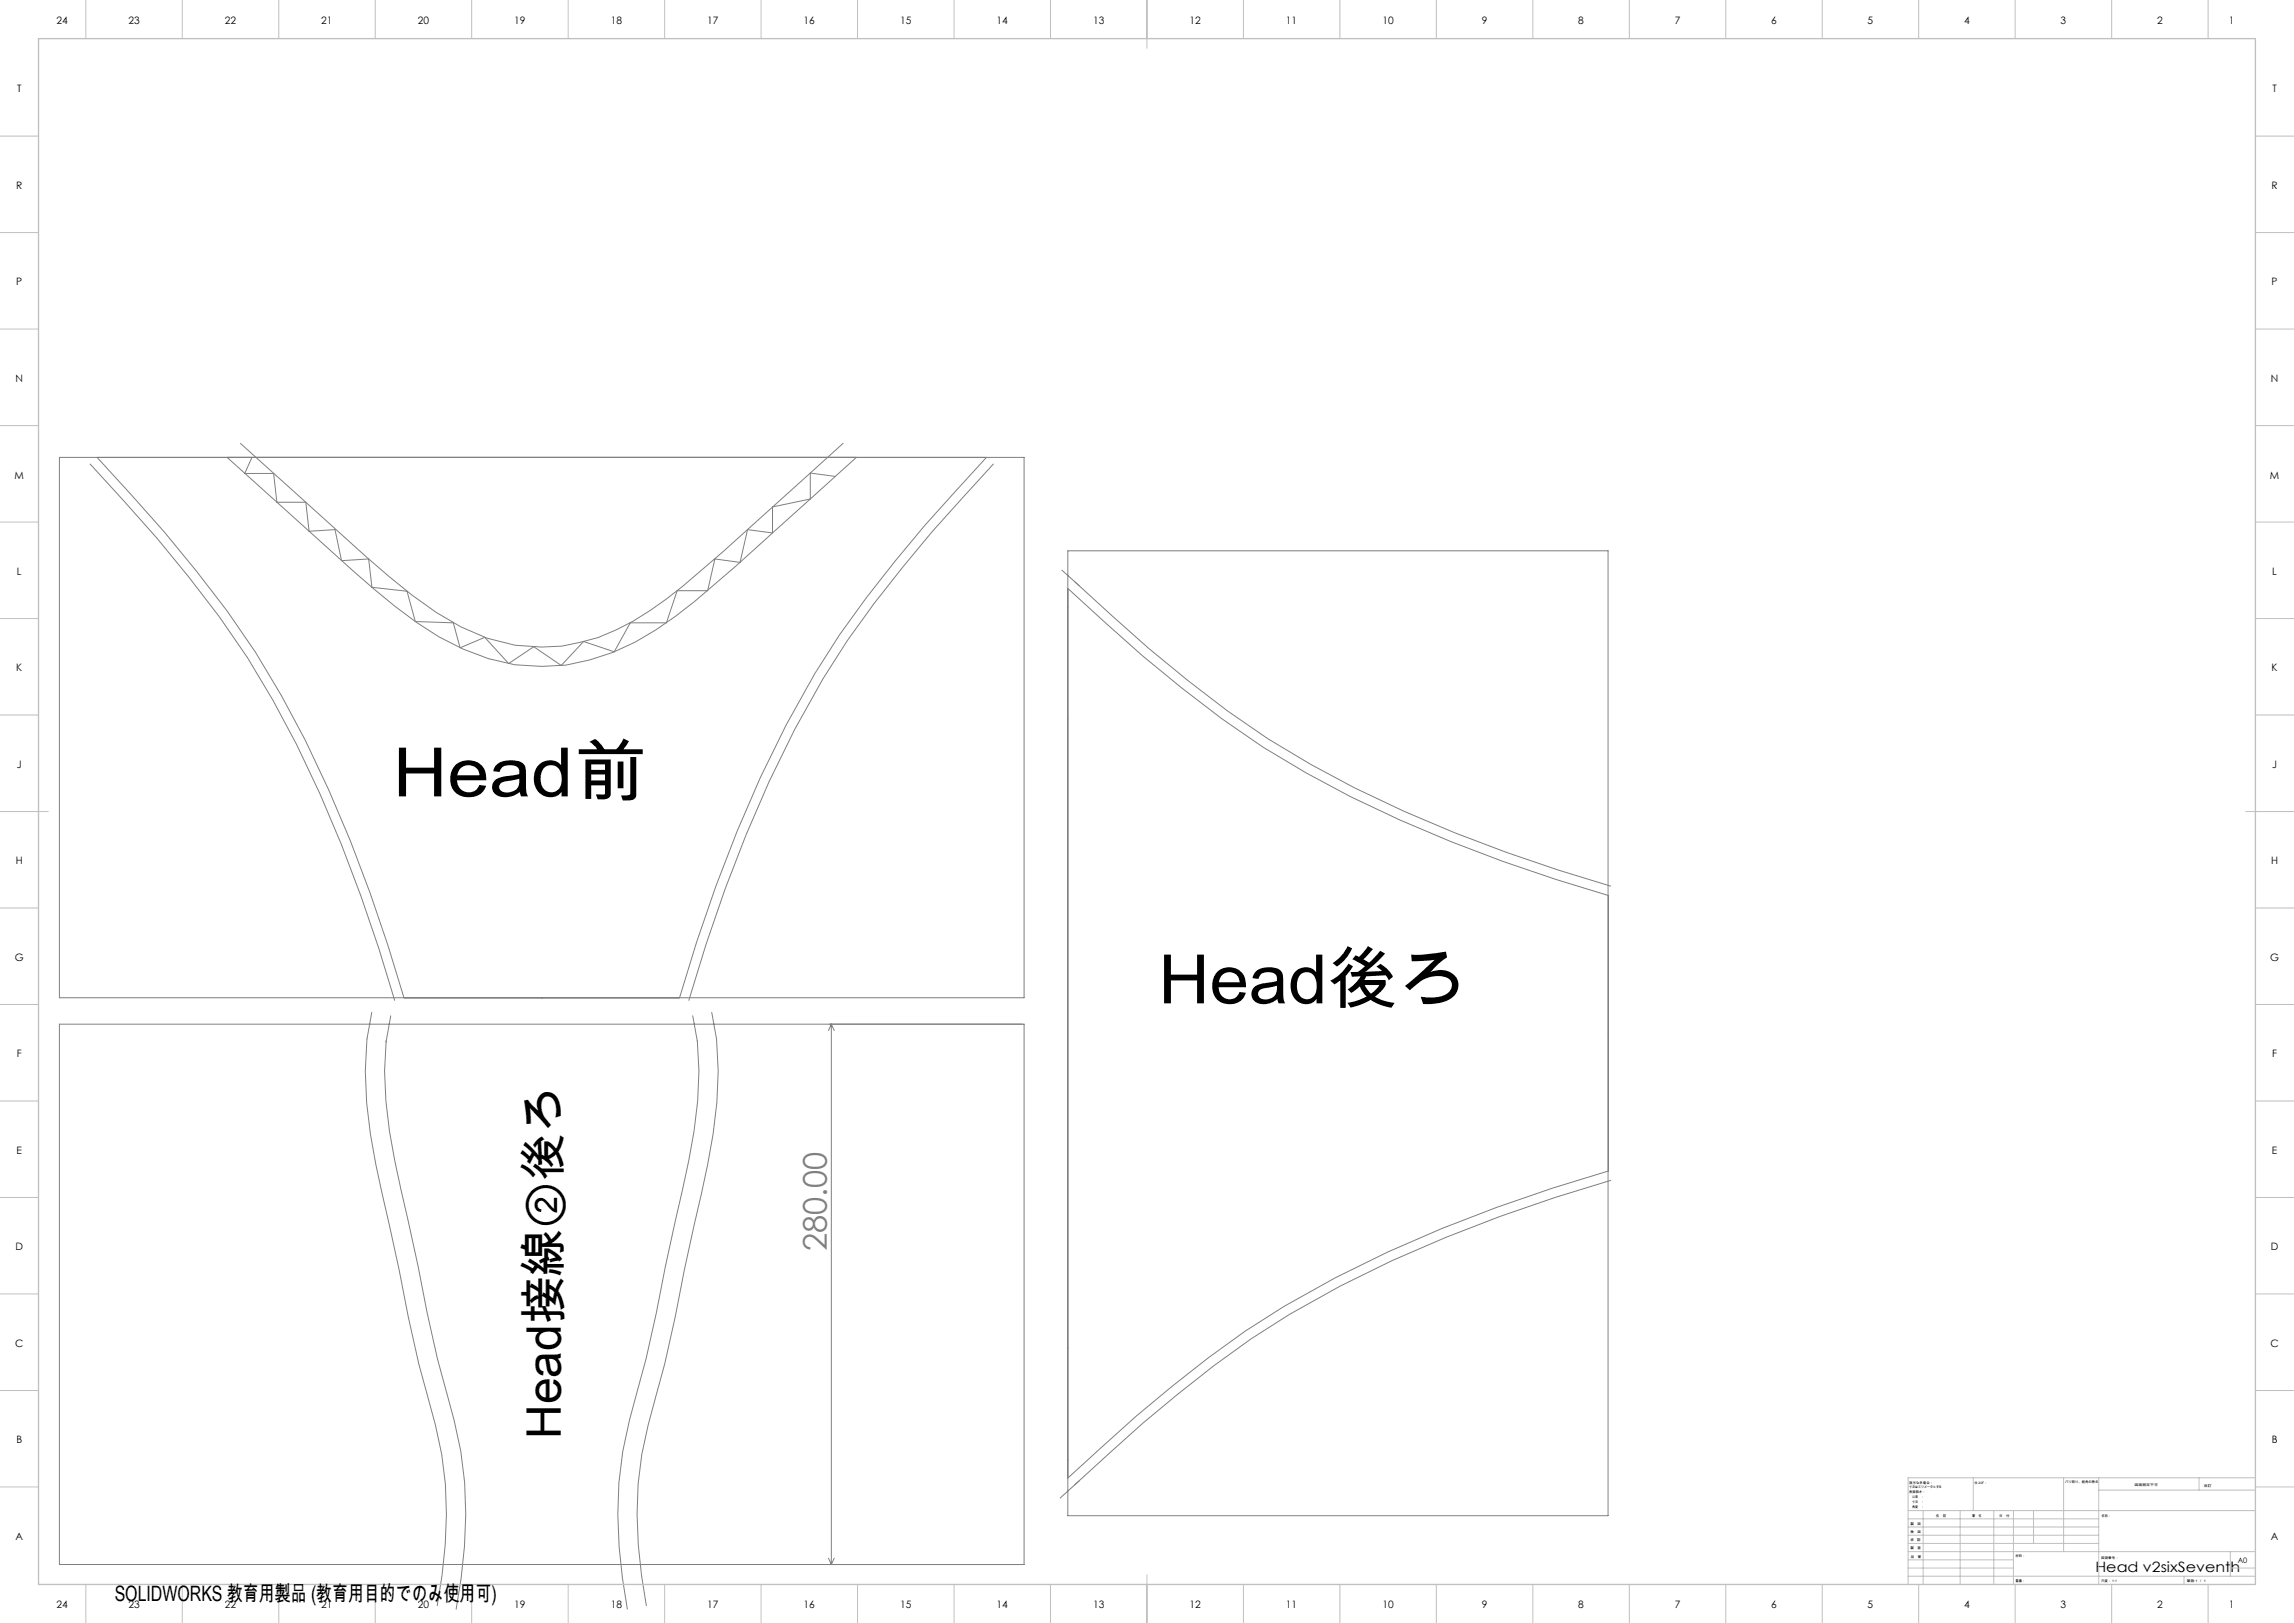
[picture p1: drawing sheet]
<svg xmlns="http://www.w3.org/2000/svg" width="1189mm" height="841mm" viewBox="0 0 1189 841" stroke-linecap="round" stroke-linejoin="round" font-family="sans-serif">
<defs><g id="words">
<g font-size="35.3">
<text x="204" y="413">Head前</text>
<text x="600" y="520">Head後ろ</text>
</g>
<text font-size="24.7" x="291" y="746" transform="rotate(-90 291 746)">Head接線②後ろ</text>
<text font-size="16.9" fill="#808080" x="429" y="648" transform="rotate(-90 429 648)">280.00</text>
<text font-size="11" x="59" y="830">SOLIDWORKS 教育用製品 (教育用目的でのみ使用可)</text>
<text font-size="7.4" x="1086" y="815">Head v2sixSeventh</text>
<g font-size="5.3">
<text x="29" y="12">24</text>
<text x="67" y="12">23</text>
<text x="117" y="12">22</text>
<text x="167" y="12">21</text>
<text x="217" y="12">20</text>
<text x="267" y="12">19</text>
<text x="317" y="12">18</text>
<text x="367" y="12">17</text>
<text x="417" y="12">16</text>
<text x="467" y="12">15</text>
<text x="517" y="12">14</text>
<text x="567" y="12">13</text>
<text x="617" y="12">12</text>
<text x="667" y="12">11</text>
<text x="717" y="12">10</text>
<text x="768" y="12">9</text>
<text x="818" y="12">8</text>
<text x="868" y="12">7</text>
<text x="918" y="12">6</text>
<text x="968" y="12">5</text>
<text x="1018" y="12">4</text>
<text x="1068" y="12">3</text>
<text x="1118" y="12">2</text>
<text x="1155" y="12">1</text>
<text x="9" y="48">T</text>
<text x="1178" y="48">T</text>
<text x="8" y="98">R</text>
<text x="1177" y="98">R</text>
<text x="8" y="148">P</text>
<text x="1177" y="148">P</text>
<text x="8" y="198">N</text>
<text x="1177" y="198">N</text>
<text x="8" y="248">M</text>
<text x="1177" y="248">M</text>
<text x="9" y="298">L</text>
<text x="1178" y="298">L</text>
<text x="8" y="348">K</text>
<text x="1177" y="348">K</text>
<text x="9" y="398">J</text>
<text x="1178" y="398">J</text>
<text x="8" y="448">H</text>
<text x="1177" y="448">H</text>
<text x="8" y="498">G</text>
<text x="1177" y="498">G</text>
<text x="9" y="548">F</text>
<text x="1178" y="548">F</text>
<text x="9" y="598">E</text>
<text x="1178" y="598">E</text>
<text x="8" y="648">D</text>
<text x="1177" y="648">D</text>
<text x="8" y="698">C</text>
<text x="1177" y="698">C</text>
<text x="8" y="748">B</text>
<text x="1177" y="748">B</text>
<text x="8" y="798">A</text>
<text x="1177" y="798">A</text>
<text x="29" y="833">24</text>
<text x="67" y="833">23</text>
<text x="117" y="833">22</text>
<text x="167" y="833">21</text>
<text x="217" y="833">20</text>
<text x="267" y="833">19</text>
<text x="317" y="833">18</text>
<text x="367" y="833">17</text>
<text x="417" y="833">16</text>
<text x="467" y="833">15</text>
<text x="517" y="833">14</text>
<text x="567" y="833">13</text>
<text x="617" y="833">12</text>
<text x="667" y="833">11</text>
<text x="717" y="833">10</text>
<text x="768" y="833">9</text>
<text x="818" y="833">8</text>
<text x="868" y="833">7</text>
<text x="918" y="833">6</text>
<text x="968" y="833">5</text>
<text x="1018" y="833">4</text>
<text x="1068" y="833">3</text>
<text x="1118" y="833">2</text>
<text x="1155" y="833">1</text>
</g>
<text font-size="3.9" x="1160" y="810">A0</text>
<g font-size="1.7">
<text x="990" y="769">指示なき場合：</text>
<text x="990" y="771">寸法はミリメータとする</text>
<text x="990" y="774">表面粗さ：</text>
<text x="1023" y="769">仕上げ：</text>
<text x="1070" y="769">バリ取り、鋭角の除去</text>
<text x="1106" y="770">図面測定不可</text>
<text x="1142" y="770">改訂</text>
<text x="990" y="776">公差　：</text>
<text x="990" y="779">寸法　：</text>
<text x="990" y="781">角度　：</text>
<text x="990" y="790">製　図</text>
<text x="1003" y="786">名　前</text>
<text x="1019" y="786">署　名</text>
<text x="1036" y="786">日　付</text>
<text x="1089" y="786">名称：</text>
<text x="990" y="794">検　図</text>
<text x="990" y="799">承　認</text>
<text x="990" y="803">製　産</text>
<text x="990" y="807">品　管</text>
<text x="1045" y="807">材料：</text>
<text x="1089" y="808">図面番号：</text>
<text x="1045" y="820">重量：</text>
<text x="1089" y="820">尺度： 1:1</text>
<text x="1133" y="820">葉数 1 ／ 1</text>
</g>
</g></defs>
<g fill="none" stroke="#808080" stroke-width=".52">
<path d="M31 237h500v280h-500zM50 237a767 767 0 0 1 82 101 669 669 0 0 1 69 152l8 27h143a731 731 0 0 1 70-168 595 595 0 0 1 73-94l16-18M118 237l32 29a666 666 0 0 0 66 56 108 108 0 0 0 77 23 122 122 0 0 0 57-26 1221 1221 0 0 0 73-63l21-19M131 237l-4 8h15l2 15h15l1 15 14-1 3 17 14-1 2 14 18 2 4 16 20 1 3 13 13-6 13 14 13-9 14 10 12-13 15 6 9-15h18l6-17h16l4-16 13 1 3-17 13 2v-13l20-4v-14l13 2M437 230l-21 18a1278 1278 0 0 1-70 62 115 115 0 0 1-55 25 92 92 0 0 1-65-18 574 574 0 0 1-69-58l-33-29M47 240a762 762 0 0 1 81 101 661 661 0 0 1 68 150l9 28M515 240a803 803 0 0 0-76 92 636 636 0 0 0-73 158l-9 29M550 295l9 9M553 285h280v500h-280zM553 305a767 767 0 0 0 102 82 691 691 0 0 0 179 77v143a727 727 0 0 0-168 70 591 591 0 0 0-95 73l-18 16M557 301a762 762 0 0 0 100 82 660 660 0 0 0 151 68l27 8M31 531h500v280h-500z"/>
<path d="M190 538a215 215 0 0 0 5 65l12 55a690 690 0 0 0 19 80 212 212 0 0 1 1 94M193 525l-3 13M200 539a206 206 0 0 0 5 62l12 55a695 695 0 0 0 18 80 220 220 0 0 1 1 98M203 526l-3 14M359 526l3 14M361 539a203 203 0 0 1-4 62l-12 55a707 707 0 0 1-19 80 221 221 0 0 0-1 98M369 525l2 13M371 538a215 215 0 0 1-4 65l-12 55a702 702 0 0 1-19 80 210 210 0 0 0-1 94M431 531v280M431 531l1 3M431 531l-2 3M835 612a726 726 0 0 0-167 69 589 589 0 0 0-93 72l-18 17"/>
<path d="M559 767l-10 9M429 807l2 4M432 807l-1 4"/>
</g>
<g fill="none" stroke="#c0c0c0" stroke-width=".52">
<path d="M44 0v20M94 0v20M144 0v20M194 0v20M244 0v20M294 0v20M344 0v20M394 0v20M444 0v20M494 0v20M544 0v20M594 0v25"/>
<path d="M644 0v20M694 0v20M744 0v20M794 0v20M844 0v20M894 0v20M944 0v20M994 0v20M1044 0v20M1094 0v20M1144 0v20M0 71h20"/>
<path d="M1169 71h20M0 121h20M1169 121h20M0 171h20M1169 171h20M0 221h20M1169 221h20M0 271h20M1169 271h20M0 321h20M1169 321h20M0 371h20"/>
<path d="M1169 371h20M0 421h25M1164 421h25M0 471h20M1169 471h20M0 521h20M1169 521h20M0 571h20M1169 571h20M0 621h20M1169 621h20M0 671h20"/>
<path d="M1169 671h20M0 721h20M1169 721h20M0 771h20M1023 766v17M1070 766v38M1088 766v55M1088 772h81M1140 766v6M1169 766h-180v55M1169 771h20M989 783h180"/>
<path d="M989 800h99M989 796h99M989 791h99M989 787h99M997 783v38M1016 783v38M1033 783v38M1044 783v38M1054 783v17M594 816v25M989 817h180M989 813h55"/>
<path d="M989 808h55M989 804h180M1132 817v4M1156 813h13M1156 804v13M44 821v20M94 821v20M144 821v20M194 821v20M244 821v20M294 821v20M344 821v20"/>
<path d="M394 821v20M444 821v20M494 821v20M544 821v20M644 821v20M694 821v20M744 821v20M794 821v20M844 821v20M894 821v20M944 821v20M994 821v20"/>
<path d="M1044 821v20M1094 821v20M1144 821v20"/>
</g>
<path d="M20 20h1149v801h-1149z" fill="none" stroke="#c0c0c0" stroke-width=".7"/>
<use href="#words"/>
</svg>
